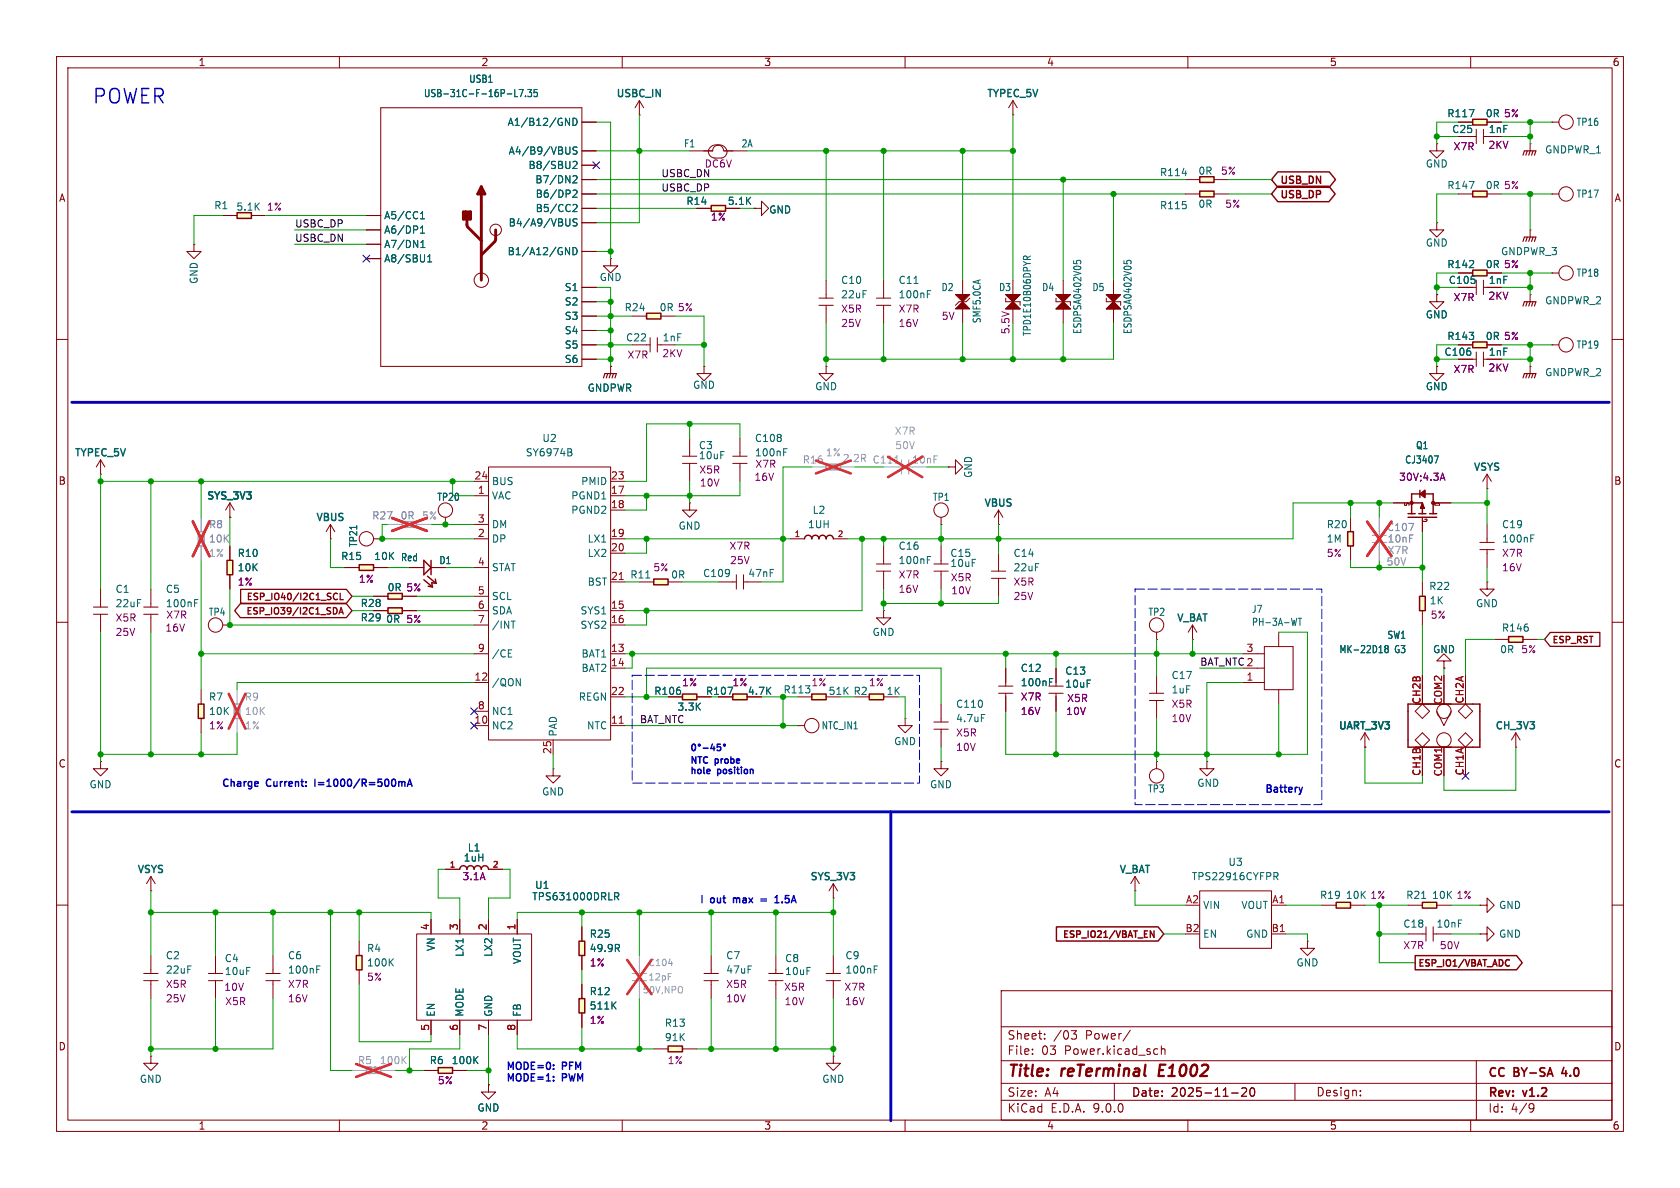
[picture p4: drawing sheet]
<svg xmlns="http://www.w3.org/2000/svg" width="297mm" height="210mm" viewBox="0 0 297 210" stroke-linecap="round" stroke-linejoin="round" font-family="sans-serif">
<defs><g id="words">
<text font-size="3.5" fill="#0000c2" x="16.3" y="18.7">POWER</text>
<g font-size="2.8" fill="#840000">
<text x="178" y="190.9">Title:</text>
<text x="187.7" y="190.9">reTerminal</text>
<text x="205.7" y="190.9">E1002</text>
</g>
<g font-size="2.1" fill="#840000">
<text x="178" y="184">Sheet:</text>
<text x="186.2" y="184">/03</text>
<text x="192" y="184">Power/</text>
<text x="178" y="186.7">File:</text>
<text x="184.1" y="186.7">03</text>
<text x="188.2" y="186.7">Power.kicad_sch</text>
<text x="263" y="190.8">CC</text>
<text x="267.7" y="190.8">BY-SA</text>
<text x="276.8" y="190.8">4.0</text>
<text x="178" y="196.9">KiCad</text>
<text x="178" y="194.1">Size:</text>
<text x="184.7" y="194.1">A4</text>
<text x="185.7" y="196.9">E.D.A.</text>
<text x="193.3" y="196.9">9.0.0</text>
<text x="200" y="194.1">Date:</text>
<text x="207" y="194.1">2025-11-20</text>
<text x="232.6" y="194">Design:</text>
<text x="263" y="194.3">Rev:</text>
<text x="263" y="196.9">Id:</text>
<text x="267.1" y="196.9">4/9</text>
<text x="269.4" y="194.3">v1.2</text>
</g>
<g font-size="1.8" fill="#840000">
<text x="35" y="11.9">1</text>
<text x="85" y="11.9">2</text>
<text x="135" y="11.9">3</text>
<text x="185" y="11.9">4</text>
<text x="235" y="11.9">5</text>
<text x="285" y="11.9">6</text>
<text x="256.6" y="23.7">C25</text>
<text x="263.1" y="23.7">1nF</text>
<text x="10.3" y="35.9">A</text>
<text x="226.2" y="32.9">USB_DN</text>
<text x="226.2" y="35.4">USB_DP</text>
<text x="285.3" y="35.9">A</text>
<text x="128.6" y="36.4">5.1K</text>
<text x="256" y="50.4">C105</text>
<text x="263.1" y="50.4">1nF</text>
<text x="263.1" y="63.1">1nF</text>
<text x="10.3" y="85.9">B</text>
<text x="285.3" y="85.9">B</text>
<text x="132.1" y="123">4.7K</text>
<text x="10.3" y="135.9">C</text>
<text x="285.3" y="135.9">C</text>
<text x="10.3" y="185.9">D</text>
<text x="285.3" y="185.9">D</text>
<text x="35" y="199.9">1</text>
<text x="85" y="199.9">2</text>
<text x="135" y="199.9">3</text>
<text x="185" y="199.9">4</text>
<text x="235" y="199.9">5</text>
<text x="285" y="199.9">6</text>
</g>
<g font-size="1.8" fill="#006464">
<text x="74.8" y="17.4">USB-31C-F-16P-L7.35</text>
<text x="82.8" y="14.8">USB1</text>
<text x="108.8" y="17.5">USBC_IN</text>
<text x="174.3" y="17.5">TYPEC_5V</text>
<text x="89.6" y="22.5">A1/B12/GND</text>
<text x="255.8" y="20.9">R117</text>
<text x="278.6" y="22.5">TP16</text>
<text x="89.8" y="27.5">A4/B9/VBUS</text>
<text x="120.8" y="26.3">F1</text>
<text x="131" y="26.3">2A</text>
<text x="252" y="29.8">GND</text>
<text x="273.1" y="27.3">GNDPWR_1</text>
<text x="93.3" y="30.1">B8/SBU2</text>
<text x="94.5" y="32.6">B7/DN2</text>
<text x="94.6" y="35.2">B6/DP2</text>
<text x="205" y="31.3">R114</text>
<text x="211.8" y="31.1">0R</text>
<text x="255.8" y="33.6">R147</text>
<text x="278.6" y="35.2">TP17</text>
<text x="37.8" y="37.2">R1</text>
<text x="41.7" y="37.4">5.1K</text>
<text x="67.8" y="39">A5/CC1</text>
<text x="67.8" y="41.5">A6/DP1</text>
<text x="89.8" y="40.2">B4/A9/VBUS</text>
<text x="94.6" y="37.7">B5/CC2</text>
<text x="121.2" y="36.4">R14</text>
<text x="135.9" y="37.9">GND</text>
<text x="205" y="37.2">R115</text>
<text x="211.8" y="36.9">0R</text>
<text x="67.8" y="44">A7/DN1</text>
<text x="67.8" y="46.6">A8/SBU1</text>
<text x="89.6" y="45.3">B1/A12/GND</text>
<text x="252" y="43.8">GND</text>
<text x="255.8" y="47.6">R142</text>
<text x="265.3" y="45.3">GNDPWR_3</text>
<text x="35.2" y="50.3" transform="rotate(-90 35.2 50.3)">GND</text>
<text x="99.7" y="51.7">S1</text>
<text x="105.9" y="49.9">GND</text>
<text x="148.6" y="50.4">C10</text>
<text x="148.6" y="52.9">22uF</text>
<text x="158.8" y="52.9">100nF</text>
<text x="158.8" y="50.4">C11</text>
<text x="166.3" y="51.7">D2</text>
<text x="176.5" y="51.7">D3</text>
<text x="184.1" y="51.7">D4</text>
<text x="193" y="51.7">D5</text>
<text x="278.6" y="49.1">TP18</text>
<text x="99.7" y="54.2">S2</text>
<text x="99.7" y="56.7">S3</text>
<text x="99.7" y="59.3">S4</text>
<text x="110.3" y="55.2">R24</text>
<text x="173.6" y="57.3" transform="rotate(-90 173.6 57.3)">SMF5.0CA</text>
<text x="182.5" y="59.5" transform="rotate(-90 182.5 59.5)">TPD1E10B06DPYR</text>
<text x="191.4" y="59.1" transform="rotate(-90 191.4 59.1)">ESDPSA0402V05</text>
<text x="200.3" y="59.1" transform="rotate(-90 200.3 59.1)">ESDPSA0402V05</text>
<text x="252" y="56.5">GND</text>
<text x="273.1" y="54">GNDPWR_2</text>
<text x="99.7" y="61.8">S5</text>
<text x="99.7" y="64.4">S6</text>
<text x="110.6" y="60.6">C22</text>
<text x="117" y="60.6">1nF</text>
<text x="255.3" y="63.1">C106</text>
<text x="255.8" y="60.3">R143</text>
<text x="278.6" y="61.8">TP19</text>
<text x="103.8" y="69.4">GNDPWR</text>
<text x="122.4" y="68.9">GND</text>
<text x="144" y="69.2">GND</text>
<text x="252" y="69.2">GND</text>
<text x="273.1" y="66.7">GNDPWR_2</text>
<text x="13" y="81">TYPEC_5V</text>
<text x="92.9" y="80.9">SY6974B</text>
<text x="95.8" y="78.3">U2</text>
<text x="123.5" y="79.6">C3</text>
<text x="123.5" y="81.4">10uF</text>
<text x="133.4" y="78.3">C108</text>
<text x="133.4" y="80.9">100nF</text>
<text x="248.3" y="82.1">CJ3407</text>
<text x="250.2" y="79.6">Q1</text>
<text x="260.3" y="83.6">VSYS</text>
<text x="36.4" y="88.6">SYS_3V3</text>
<text x="77.2" y="88.7">TP20</text>
<text x="86.9" y="86">BUS</text>
<text x="86.9" y="88.5">VAC</text>
<text x="100.9" y="88.5">PGND1</text>
<text x="102.6" y="86">PMID</text>
<text x="164.8" y="88.7">TP1</text>
<text x="172.1" y="84.6" transform="rotate(-90 172.1 84.6)">GND</text>
<text x="173.8" y="89.9">VBUS</text>
<text x="55.7" y="92.5">VBUS</text>
<text x="86.9" y="93.6">DM</text>
<text x="100.9" y="91">PGND2</text>
<text x="119.9" y="93.8">GND</text>
<text x="142.7" y="93.6">1UH</text>
<text x="143.6" y="91">L2</text>
<text x="234.5" y="93.6">R20</text>
<text x="265.4" y="93.6">C19</text>
<text x="41.9" y="98.7">R10</text>
<text x="41.9" y="101.2">10K</text>
<text x="60.2" y="99.2">R15</text>
<text x="63.3" y="96.8" transform="rotate(-90 63.3 96.8)">TP21</text>
<text x="66" y="99.2">10K</text>
<text x="70.8" y="99.4">Red</text>
<text x="77.6" y="99.9">D1</text>
<text x="86.9" y="96.1">DP</text>
<text x="86.9" y="101.2">STAT</text>
<text x="103.8" y="96.1">LX1</text>
<text x="103.8" y="98.7">LX2</text>
<text x="158.8" y="99.9">100nF</text>
<text x="158.8" y="97.4">C16</text>
<text x="167.9" y="98.7">C15</text>
<text x="167.9" y="100.4">10uF</text>
<text x="179.1" y="98.7">C14</text>
<text x="179.1" y="101.2">22uF</text>
<text x="234.5" y="96.1">1M</text>
<text x="265.4" y="96.1">100nF</text>
<text x="20.3" y="105">C1</text>
<text x="20.3" y="107.5">22uF</text>
<text x="29.2" y="105">C5</text>
<text x="29.2" y="107.5">100nF</text>
<text x="63.7" y="107.5">R28</text>
<text x="86.9" y="106.3">SCL</text>
<text x="103.8" y="103.7">BST</text>
<text x="111.3" y="102.5">R11</text>
<text x="118.5" y="102.5">0R</text>
<text x="124.2" y="102.2">C109</text>
<text x="132.2" y="102.2">47nF</text>
<text x="252.6" y="104.5">R22</text>
<text x="252.7" y="107">1K</text>
<text x="260.8" y="107.5">GND</text>
<text x="36.8" y="109.1">TP4</text>
<text x="63.7" y="110">R29</text>
<text x="68.2" y="110.3">0R</text>
<text x="86.9" y="108.8">SDA</text>
<text x="86.9" y="111.4">/INT</text>
<text x="102.5" y="108.8">SYS1</text>
<text x="102.5" y="111.4">SYS2</text>
<text x="154.2" y="112.6">GND</text>
<text x="202.9" y="109.1">TP2</text>
<text x="207.9" y="110.2">V_BAT</text>
<text x="221.2" y="108.6">J7</text>
<text x="221.2" y="110.8">PH-3A-WT</text>
<text x="245.2" y="113.1">SW1</text>
<text x="265.4" y="111.9">R146</text>
<text x="86.9" y="116.4">/CE</text>
<text x="102.7" y="116.4">BAT1</text>
<text x="102.7" y="119">BAT2</text>
<text x="180.3" y="119">C12</text>
<text x="188.2" y="119.5">C13</text>
<text x="236.7" y="115.7">MK-22D18</text>
<text x="246.6" y="115.7">G3</text>
<text x="253.2" y="115.7">GND</text>
<text x="265.1" y="115.7">0R</text>
<text x="36.8" y="124.1">R7</text>
<text x="86.9" y="121.5">/QON</text>
<text x="102.2" y="124.1">REGN</text>
<text x="115.6" y="123">R106</text>
<text x="119.7" y="125.8">3.3K</text>
<text x="124.7" y="123">R107</text>
<text x="146.4" y="123">51K</text>
<text x="150.8" y="123">R2</text>
<text x="156.6" y="123">1K</text>
<text x="168.9" y="125.3">C110</text>
<text x="180.3" y="121.5">100nF</text>
<text x="188.2" y="121.8">10uF</text>
<text x="207" y="122.8">1uF</text>
<text x="207" y="120.2">C17</text>
<text x="36.8" y="126.6">10K</text>
<text x="86.9" y="126.6">NC1</text>
<text x="86.9" y="129.1">NC2</text>
<text x="98.7" y="130.3" transform="rotate(-90 98.7 130.3)">PAD</text>
<text x="103.7" y="129.1">NTC</text>
<text x="145.1" y="129.1">NTC_IN1</text>
<text x="158" y="131.9">GND</text>
<text x="168.9" y="127.9">4.7uF</text>
<text x="236.5" y="129.3">UART_3V3</text>
<text x="264.2" y="129.3">CH_3V3</text>
<text x="15.7" y="139.5">GND</text>
<text x="95.7" y="140.8">GND</text>
<text x="164.3" y="139.5">GND</text>
<text x="202.8" y="140.3">TP3</text>
<text x="211.6" y="139.3">GND</text>
<text x="24.1" y="154.7">VSYS</text>
<text x="81.9" y="152.5">1uH</text>
<text x="82.6" y="150.7">L1</text>
<text x="143.1" y="156">SYS_3V3</text>
<text x="197.7" y="154.7">V_BAT</text>
<text x="210.6" y="155.8">TPS22916CYFPR</text>
<text x="217.1" y="153.3">U3</text>
<text x="94" y="159.4">TPS631000DRLR</text>
<text x="94.5" y="157.3">U1</text>
<text x="212.6" y="160.9">VIN</text>
<text x="219.4" y="160.9">VOUT</text>
<text x="233.3" y="159.1">R19</text>
<text x="248.5" y="159.1">R21</text>
<text x="264.9" y="160.9">GND</text>
<text x="104.1" y="166">R25</text>
<text x="212.6" y="166">EN</text>
<text x="220.2" y="166">GND</text>
<text x="248" y="164.2">C18</text>
<text x="253.9" y="164.2">10nF</text>
<text x="264.9" y="166">GND</text>
<text x="29.2" y="169.8">C2</text>
<text x="29.2" y="172.3">22uF</text>
<text x="39.6" y="170.3">C4</text>
<text x="39.6" y="172.6">10uF</text>
<text x="50.8" y="169.8">C6</text>
<text x="50.8" y="172.3">100nF</text>
<text x="64.8" y="168.5">R4</text>
<text x="64.8" y="171">100K</text>
<text x="77.1" y="168.2" transform="rotate(-90 77.1 168.2)">VN</text>
<text x="82.1" y="169.3" transform="rotate(-90 82.1 169.3)">LX1</text>
<text x="87.2" y="169.3" transform="rotate(-90 87.2 169.3)">LX2</text>
<text x="92.3" y="170.5" transform="rotate(-90 92.3 170.5)">VOUT</text>
<text x="104.1" y="168.5">49.9R</text>
<text x="128.3" y="169.8">C7</text>
<text x="128.3" y="172.3">47uF</text>
<text x="138.7" y="170.3">C8</text>
<text x="138.7" y="172.6">10uF</text>
<text x="149.4" y="169.8">C9</text>
<text x="149.4" y="172.3">100nF</text>
<text x="229.1" y="171">GND</text>
<text x="77.1" y="179.8" transform="rotate(-90 77.1 179.8)">EN</text>
<text x="82.1" y="179.8" transform="rotate(-90 82.1 179.8)">MODE</text>
<text x="87.2" y="179.8" transform="rotate(-90 87.2 179.8)">GND</text>
<text x="92.3" y="179.8" transform="rotate(-90 92.3 179.8)">FB</text>
<text x="104.1" y="178.7">511K</text>
<text x="104.1" y="176.1">R12</text>
<text x="117.4" y="181.7">R13</text>
<text x="117.4" y="184.3">91K</text>
<text x="24.6" y="191.6">GND</text>
<text x="75.9" y="188.3">R6</text>
<text x="79.7" y="188.3">100K</text>
<text x="145.3" y="191.6">GND</text>
<text x="84.3" y="196.7">GND</text>
</g>
<g font-size="1.8" fill="#840084">
<text x="262.6" y="20.9">0R 5%</text>
<text x="124.5" y="29.8">DC6V</text>
<text x="256.9" y="26.8">X7R</text>
<text x="263" y="26.5">2KV</text>
<text x="215.7" y="31.1">5%</text>
<text x="262.6" y="33.6">0R 5%</text>
<text x="47.1" y="37.4">1%</text>
<text x="125.6" y="39.2">1%</text>
<text x="216.5" y="36.9">5%</text>
<text x="262.6" y="47.6">0R 5%</text>
<text x="256.9" y="53.4">X7R</text>
<text x="263" y="53.2">2KV</text>
<text x="116.5" y="55.2">0R 5%</text>
<text x="148.6" y="55.5">X5R</text>
<text x="148.6" y="58">25V</text>
<text x="158.8" y="55.5">X7R</text>
<text x="158.8" y="58">16V</text>
<text x="166.4" y="56.7">5V</text>
<text x="178.7" y="59.2" transform="rotate(-90 178.7 59.2)">5.5V</text>
<text x="110.8" y="63.6">X7R</text>
<text x="117" y="63.3">2KV</text>
<text x="262.6" y="60.3">0R 5%</text>
<text x="263" y="65.9">2KV</text>
<text x="256.9" y="66.1">X7R</text>
<text x="123.5" y="83.9">X5R</text>
<text x="133.4" y="82.9">X7R</text>
<text x="123.6" y="86.2">10V</text>
<text x="133.3" y="85.2">16V</text>
<text x="247.2" y="85.2">30V;4.3A</text>
<text x="115.4" y="101.2">5%</text>
<text x="128.9" y="97.4">X7R</text>
<text x="129" y="99.9">25V</text>
<text x="234.5" y="98.7">5%</text>
<text x="265.4" y="98.7">X7R</text>
<text x="265.4" y="101.2">16V</text>
<text x="41.9" y="103.7">1%</text>
<text x="63.3" y="103.2">1%</text>
<text x="68.4" y="104.7">0R 5%</text>
<text x="158.8" y="102.5">X7R</text>
<text x="158.8" y="105">16V</text>
<text x="168" y="103">X5R</text>
<text x="168.1" y="105.3">10V</text>
<text x="179.1" y="103.7">X5R</text>
<text x="179.1" y="106.3">25V</text>
<text x="20.3" y="110.1">X5R</text>
<text x="20.3" y="112.6">25V</text>
<text x="29.1" y="111.9">16V</text>
<text x="29.3" y="109.6">X7R</text>
<text x="71.7" y="110.3">5%</text>
<text x="252.8" y="109.6">5%</text>
<text x="268.8" y="115.7">5%</text>
<text x="120.5" y="121.5">1%</text>
<text x="129.4" y="121.5">1%</text>
<text x="143.3" y="121.5">1%</text>
<text x="153.5" y="121.5">1%</text>
<text x="180.3" y="124.1">X7R</text>
<text x="188.6" y="124.3">X5R</text>
<text x="207" y="125.3">X5R</text>
<text x="36.8" y="129.1">1%</text>
<text x="168.9" y="130.4">X5R</text>
<text x="180.3" y="126.6">16V</text>
<text x="188.4" y="126.6">10V</text>
<text x="207" y="127.9">10V</text>
<text x="168.9" y="132.9">10V</text>
<text x="81.7" y="155.8">3.1A</text>
<text x="237.8" y="159.1">10K 1%</text>
<text x="253.1" y="159.1">10K 1%</text>
<text x="248" y="168">X7R</text>
<text x="254.4" y="168">50V</text>
<text x="64.8" y="173.6">5%</text>
<text x="104.1" y="171">1%</text>
<text x="29.2" y="174.9">X5R</text>
<text x="29.2" y="177.4">25V</text>
<text x="39.5" y="175.4">10V</text>
<text x="39.7" y="177.9">X5R</text>
<text x="50.8" y="174.9">X7R</text>
<text x="50.8" y="177.4">16V</text>
<text x="128.3" y="174.9">X5R</text>
<text x="128.3" y="177.4">10V</text>
<text x="138.5" y="175.4">X5R</text>
<text x="138.6" y="177.9">10V</text>
<text x="149.2" y="175.4">X7R</text>
<text x="149.3" y="177.9">16V</text>
<text x="104.1" y="181.2">1%</text>
<text x="77.3" y="191.9">5%</text>
<text x="117.9" y="188.3">1%</text>
</g>
<g font-size="1.8" fill="#0f0f0f">
<text x="116.8" y="33.9">USBC_DP</text>
<text x="116.8" y="31.4">USBC_DN</text>
<text x="52.1" y="40.3">USBC_DP</text>
<text x="52.1" y="42.8">USBC_DN</text>
<text x="212.1" y="117.8">BAT_NTC2</text>
<text x="113" y="127.9">BAT_NTC</text>
</g>
<g font-size="1.8" fill="#a1a1a1">
<text x="158.1" y="77.1">X7R</text>
<text x="145.9" y="80.9">1%</text>
<text x="158.2" y="79.6">50V</text>
<text x="74.5" y="92">5%</text>
<text x="36.8" y="98.7">1%</text>
<text x="245" y="100.2">50V</text>
<text x="245.2" y="98.1">X7R</text>
<text x="43.2" y="129.1">1%</text>
<text x="63.2" y="188.3">R5</text>
<text x="64.6" y="190.1">5%</text>
</g>
<g font-size="1.8" fill="#989898">
<text x="141.8" y="82.1">R16</text>
<text x="148.9" y="81.9">2.2R</text>
<text x="154.2" y="82.1">C111</text>
<text x="161.1" y="82.1">10nF</text>
<text x="36.8" y="93.6">R8</text>
<text x="65.7" y="92">R27</text>
<text x="70.7" y="92">0R</text>
<text x="245.1" y="94.1">C107</text>
<text x="36.8" y="96.1">10K</text>
<text x="245.2" y="96.1">10nF</text>
<text x="43.2" y="124.1">R9</text>
<text x="43.2" y="126.6">10K</text>
<text x="67" y="188.3">100K</text>
</g>
<g font-size="1.8" fill="#a90000">
<text x="83.8" y="84.8">24</text>
<text x="84.4" y="87.4">1</text>
<text x="107.9" y="84.8">23</text>
<text x="107.9" y="87.4">17</text>
<text x="107.9" y="89.9">18</text>
<text x="84.4" y="92.5">3</text>
<text x="84.4" y="95">2</text>
<text x="107.9" y="95">19</text>
<text x="84.4" y="100.1">4</text>
<text x="107.9" y="97.5">20</text>
<text x="84.4" y="105.2">5</text>
<text x="84.4" y="107.7">6</text>
<text x="107.9" y="102.6">21</text>
<text x="107.9" y="107.7">15</text>
<text x="84.4" y="110.2">7</text>
<text x="107.9" y="110.2">16</text>
<text x="84.4" y="115.3">9</text>
<text x="107.9" y="115.3">13</text>
<text x="107.9" y="117.9">14</text>
<text x="220.3" y="115.3">3</text>
<text x="83.8" y="120.4">12</text>
<text x="84.4" y="125.5">8</text>
<text x="107.9" y="122.9">22</text>
<text x="220.3" y="120.4">1</text>
<text x="251.2" y="124.6" transform="rotate(-90 251.2 124.6)">CH2B</text>
<text x="255" y="124.7" transform="rotate(-90 255 124.7)">COM2</text>
<text x="258.8" y="124.5" transform="rotate(-90 258.8 124.5)">CH2A</text>
<text x="83.8" y="128">10</text>
<text x="107.9" y="128">11</text>
<text x="97.5" y="133.4" transform="rotate(-90 97.5 133.4)">25</text>
<text x="251.2" y="137.3" transform="rotate(-90 251.2 137.3)">CH1B</text>
<text x="255" y="137.4" transform="rotate(-90 255 137.4)">COM1</text>
<text x="258.8" y="137.2" transform="rotate(-90 258.8 137.2)">CH1A</text>
<text x="209.6" y="159.8">A2</text>
<text x="224.8" y="159.8">A1</text>
<text x="75.9" y="164.5" transform="rotate(-90 75.9 164.5)">4</text>
<text x="81" y="164.5" transform="rotate(-90 81 164.5)">3</text>
<text x="86.1" y="164.5" transform="rotate(-90 86.1 164.5)">2</text>
<text x="91.2" y="164.5" transform="rotate(-90 91.2 164.5)">1</text>
<text x="209.5" y="164.8">B2</text>
<text x="224.7" y="164.8">B1</text>
<text x="75.9" y="182.3" transform="rotate(-90 75.9 182.3)">5</text>
<text x="81" y="182.3" transform="rotate(-90 81 182.3)">6</text>
<text x="86.1" y="182.3" transform="rotate(-90 86.1 182.3)">7</text>
<text x="91.2" y="182.3" transform="rotate(-90 91.2 182.3)">8</text>
</g>
<text font-size="1.8" fill="#009600" x="138.4" y="122.8">R113</text>
<g font-size="1.8" fill="#0000c2">
<text x="39" y="139.5">Charge</text>
<text x="47.1" y="139.5">Current:</text>
<text x="56.1" y="139.5">I=1000/R=500mA</text>
<text x="223.5" y="140.5">Battery</text>
<text x="123.6" y="160">I</text>
<text x="125.6" y="160">out</text>
<text x="130.1" y="160">max</text>
<text x="138.5" y="160">1.5A</text>
<text x="89.4" y="189.5">MODE=0:</text>
<text x="89.4" y="191.5">MODE=1:</text>
<text x="99.5" y="189.5">PFM</text>
<text x="99.5" y="191.5">PWM</text>
</g>
<g font-size="1.6" fill="#840000">
<text x="43.3" y="106.4">ESP_IO40/I2C1_SCL</text>
<text x="43.3" y="108.9">ESP_IO39/I2C1_SDA</text>
<text x="274.3" y="114">ESP_RST</text>
<text x="187.6" y="166.1">ESP_IO21/VBAT_EN</text>
<text x="250.6" y="171.2">ESP_IO1/VBAT_ADC</text>
</g>
<g font-size="1.6" fill="#0000c2">
<text x="121.9" y="135.1">NTC</text>
<text x="121.9" y="136.9">hole</text>
<text x="126.5" y="135.1">probe</text>
<text x="127" y="136.9">position</text>
</g>
<text font-size="1.6" fill="#989898" x="114.5" y="171">C104</text>
<g font-size="1.6" fill="#a1a1a1">
<text x="114.5" y="173.5">12pF</text>
<text x="113.5" y="175.8">50V,NPO</text>
</g>
<g font-size="1.4" fill="#a90000">
<text x="140.4" y="95">1</text>
<text x="148" y="95">2</text>
<text x="79.4" y="153.4">1</text>
<text x="87" y="153.4">2</text>
</g>
<g font-size="1.1" fill="#840000">
<text x="249.4" y="89.6" transform="rotate(-90 249.4 89.6)">S</text>
<text x="254.8" y="89.6" transform="rotate(-90 254.8 89.6)">D</text>
<text x="252.5" y="92.5" transform="rotate(-90 252.5 92.5)">G</text>
</g>
</g></defs>
<g fill="none" stroke="#840000" stroke-width=".18">
<path d="M10 10h277v190h-277zM12 12h273v186h-273zM60 10v2M110 10v2M160 10v2M210 10v2M260 10v2M10 60h2M285 60h2M10 110h2M285 110h2M10 160h2"/>
<path d="M177 175.1h107.9v22.9h-107.9zM285 160h2M60 198v2M110 198v2M160 198v2M177 194.5h108M177 191.5h108M177 187.5h108M177 181.5h108M182.5 186.3v.1M182.5 185.5v.1M184.7 183.6v.1"/>
<path d="M184.7 182.8v.1M189.4 182.2h.9l-.5 .6 .4 .1 .1 .5-.3 .3h-.4M197 191.5v3M199.8 182.1l-1.3 2M204.5 185.4l.2 .1M204.7 186.3l-.2 .1M205.3 184.9v1.5M205.3 185.5l.2-.1 .4 .1 .1 .9M210 198v2M217.7 193.2h1.2M219.5 192.4l.6-.1 .2 .1 .1 .3-.9 1.1h.9M221.1 192.4l.2-.1a.81 .81 0 0 1 .6 .6 .81 .81 0 0 1-.3 .8l-.1 .1a.81 .81 0 0 1-.4-1.4z"/>
<path d="M228.9 191.5v2.9M240.5 193.6v.1M240.5 192.8v.1M260 198v2M261 187.5v10.5M270.6 195.1l.5 .1a.99 .99 0 0 1-.4 1.4h-.2M271.2 195.7l-.3 .3h-.3"/>
</g>
<path d="M205.1 188.2l-.3 2h1" fill="none" stroke="#840000" stroke-width=".4"/>
<path d="M276.5 188.7l-.4 1.1h.9" fill="none" stroke="#840000" stroke-width=".3"/>
<path d="M238.3 94h1v2.5h-1z" fill="#ffffc2"/>
<path d="M238.3 94h1v2.5h-1z" fill="none" stroke="#840000" stroke-width=".25"/>
<g fill="none" stroke="#840000" stroke-width=".18">
<path d="M107.9 45.7v1.3h1.3l-1.3 1.3-1.2-1.3h1.2M107.9 45.7h.1M144.8 52.7h2.5M144.8 54h2.5M146 49.5v3.2M146 54v3.2M154.9 52.7h2.6M154.9 54h2.6M156.2 49.5v3.2M156.2 54v3.2M170.2 49.5v2.6M170.2 54.6v2.6"/>
<path d="M171.4 52.7l-.6 .6h-1.3l-.6 .7M177.8 52.1h2.5l-2.5 2.5h2.5zM177.8 52.7v.6h2.5v.7M179.1 49.5v2.6M179.1 54.6v2.6M121.9 77.5v3.1M124.5 64.8v1.2h1.2l-1.2 1.3-1.3-1.3h1.3M124.5 64.8h.1M130.8 77.5v3.1M120.6 80.6h2.6M120.6 81.9h2.6M121.9 81.9v3.2"/>
<path d="M129.5 80.6h2.6M129.5 81.9h2.6M130.8 81.9v3.2M238.8 91.4v2.6M238.8 96.5v2.6"/>
</g>
<path d="M161.6 50.1h.7M163.9 52h.5M163.9 51.4h.6M180.9 45.9v-.4l.3-.2 .3 .1 .1 .5M182.2 45.3l-.6 .3M138.5 79.9h.5M138.5 79.3h.6" fill="none" stroke="#006464" stroke-width=".18"/>
<g fill="#840000" stroke="#840000" stroke-width=".18">
<path d="M177.8 54.6l1.3-1.3 1.2 1.3z"/>
<path d="M177.8 52.1h2.5l-1.2 1.2z"/>
<path d="M168.9 54.6l1.3-1.3 1.2 1.3z"/>
<path d="M168.9 52.1h2.5l-1.2 1.2z"/>
</g>
<path d="M146 82h2.6v1.1h-2.6z" fill="#f0f0f0"/>
<path d="M146 82h2.6v1.1h-2.6z" fill="none" stroke="#a1a1a1" stroke-width=".25"/>
<path d="M143.5 82.6h2.5M148.6 82.6h2.5" fill="none" stroke="#a1a1a1" stroke-width=".18"/>
<path d="M144.2 81.4l6.2 2.3M150.4 81.4l-6.2 2.3" fill="none" stroke="#e12e31" stroke-width=".46"/>
<path d="M81.3 153.7a.64 .64 0 0 1 .6-.7 .64 .64 0 0 1 .6 .7 .64 .64 0 0 1 .7-.7 .64 .64 0 0 1 .6 .7 .64 .64 0 0 1 .7-.7 .64 .64 0 0 1 .6 .7 .64 .64 0 0 1 .6-.7 .64 .64 0 0 1 .7 .7" fill="none" stroke="#840000" stroke-width=".25"/>
<path d="M133.3 36.8h1.3v-1.2l1.3 1.2-1.3 1.3v-1.3M133.3 36.8h.1M78.7 153.7h2.6M86.4 153.7h2.5" fill="none" stroke="#840000" stroke-width=".18"/>
<path d="M260.3 21.1h2.6v1h-2.6z" fill="#ffffc2"/>
<path d="M260.3 21.1h2.6v1h-2.6z" fill="none" stroke="#840000" stroke-width=".25"/>
<path d="M257.8 21.6h2.5M262.9 21.6h2.5" fill="none" stroke="#840000" stroke-width=".18"/>
<path d="M259.7 19.4h.9l-.6 1.2" fill="none" stroke="#006464" stroke-width=".18"/>
<path d="M125.7 36.3h2.6v1h-2.6z" fill="#ffffc2"/>
<path d="M125.7 36.3h2.6v1h-2.6z" fill="none" stroke="#840000" stroke-width=".25"/>
<path d="M123.2 36.8h2.5" fill="none" stroke="#840000" stroke-width=".18"/>
<path d="M114.3 55.4h2.5v1h-2.5z" fill="#ffffc2"/>
<path d="M114.3 55.4h2.5v1h-2.5z" fill="none" stroke="#840000" stroke-width=".25"/>
<g fill="none" stroke="#840000" stroke-width=".18">
<path d="M111.8 55.9h2.5M116.8 55.9h2.6M166.4 92.7h.1M166.4 91.4v1.3M167.6 82.6h1.3v-1.3l1.3 1.3-1.3 1.2v-1.2M167.6 82.6h.1M176.5 92.7h.1M176.5 90.2l-.7 1.2M176.5 90.2l.8 1.2M176.5 90.2v2.5M97.8 135.9v1.3h1.3l-1.3 1.2-1.3-1.2h1.3M97.8 135.9h.1"/>
<circle cx="166.4" cy="90.2" r="1.27"/>
</g>
<path d="M156.2 82.6h3.2M159.4 81.3v2.5M160.7 81.3v2.5M160.7 82.6h.6" fill="none" stroke="#a1a1a1" stroke-width=".18"/>
<path d="M158.2 81.9h.7" fill="none" stroke="#989898" stroke-width=".18"/>
<path d="M157 80.8l6 3.5M163 80.8l-6 3.5" fill="none" stroke="#e12e31" stroke-width=".46"/>
<path d="M77.5 188.7h2.5v1h-2.5z" fill="#ffffc2"/>
<path d="M124.5 26.7h1.5M128 26.7h1.5M77.5 188.7h2.5v1h-2.5z" fill="none" stroke="#840000" stroke-width=".25"/>
<g fill="none" stroke="#840000" stroke-width=".18">
<path d="M113 17.8l-.7 1.3M113 17.8l.8 1.3M113 17.8v2.5M179.1 17.8l-.8 1.3M179.1 17.8l.7 1.3M179.1 17.8v2.5M113 20.3h.1M121.9 26.7h2.6M126 26.7a.96 .96 0 0 1 .9-1 .96 .96 0 0 1 1 1M126.7 25.7a1.23 1.23 0 0 1 1.6 .5 1.23 1.23 0 0 1-.4 1.6l-.4 .1M126.9 25.7a1.19 1.19 0 0 0-1.6 .7 1.19 1.19 0 0 0 1 1.5h.1M129.5 26.7h2.6"/>
<path d="M179.1 20.3h.1M154.9 99.7h2.6M156.2 96.5v3.2M165.1 99.7h2.5M166.4 96.5v3.2M127 102.9h3.2M130.2 101.6v2.5M131.4 101.6v2.5M131.4 102.9h3.2M154.9 101h2.6M156.2 101v3.1M165.1 101h2.5"/>
<path d="M166.4 101v3.1M74.9 189.2h2.6M80 189.2h2.5"/>
</g>
<path d="M163.9 99h.5M163.9 98.4h.6M84 187.3l.5 .7M84.5 186.8l-.7 .7" fill="none" stroke="#006464" stroke-width=".18"/>
<path d="M120.6 122.7h2.6v1h-2.6z" fill="#ffffc2"/>
<path d="M142.2 95.3a.64 .64 0 0 1 .7-.7 .64 .64 0 0 1 .6 .7 .64 .64 0 0 1 .6-.7 .64 .64 0 0 1 .7 .7 .64 .64 0 0 1 .6-.7 .64 .64 0 0 1 .6 .7 .64 .64 0 0 1 .7-.7 .64 .64 0 0 1 .6 .7M120.6 122.7h2.6v1h-2.6z" fill="none" stroke="#840000" stroke-width=".25"/>
<path d="M139.7 95.3h2.5M147.3 95.3h2.6M156.2 108v1.2h1.3l-1.3 1.3-1.3-1.3h1.3M156.2 108h.1M118.1 123.2h2.5M123.2 123.2h2.5M165.1 127.6h2.5M165.1 128.9h2.5M166.4 134.6v1.3h1.2l-1.2 1.3-1.3-1.3h1.3M166.4 134.6h.1M166.4 124.5v3.1M166.4 128.9v3.2" fill="none" stroke="#840000" stroke-width=".18"/>
<path d="M173.5 126.3h.6" fill="none" stroke="#006464" stroke-width=".18"/>
<path d="M111.8 172.1h2.5M111.8 173.4h2.5M113 168.9v3.2M113 173.4v3.1" fill="none" stroke="#a1a1a1" stroke-width=".18"/>
<path d="M118.1 172.1h.6M118.2 170.3h.7" fill="none" stroke="#989898" stroke-width=".18"/>
<path d="M110.9 169.7l4.3 6M115.2 169.7l-4.3 6" fill="none" stroke="#e12e31" stroke-width=".46"/>
<path d="M118.1 184.9h2.5v1h-2.5z" fill="#ffffc2"/>
<path d="M118.1 184.9h2.5v1h-2.5z" fill="none" stroke="#840000" stroke-width=".25"/>
<g fill="none" stroke="#840000" stroke-width=".18">
<path d="M176.5 97.8v3.2M175.3 101h2.5M175.3 102.2h2.5M176.5 102.2v3.2M73.7 165.1h20.3v15.2h-20.3zM76.2 162.6v2.5M81.3 162.6v2.5M86.4 162.6v2.5M91.4 162.6v2.5M76.2 180.3v2.6M81.3 180.3v2.6M86.4 180.3v2.6"/>
<path d="M91.4 180.3v2.6M115.6 185.4h2.5M120.6 185.4h2.6"/>
</g>
<path d="M108.7 157.8h.4l.3 .2-.1 .4-.6 .1M109 158.5l.4 .6" fill="none" stroke="#006464" stroke-width=".18"/>
<path d="M102.4 176.5h1v2.6h-1z" fill="#ffffc2"/>
<path d="M102.4 176.5h1v2.6h-1z" fill="none" stroke="#840000" stroke-width=".25"/>
<path d="M177.8 118.1v3.2M176.5 121.3h2.6M176.5 122.6h2.6M177.8 122.6v3.1M102.9 174v2.5M102.9 179.1v2.5" fill="none" stroke="#840000" stroke-width=".18"/>
<path d="M185.5 120h.6M185.5 120.6h.5M108.4 177.7l.5 .7M108.9 177.1l-.7 .7" fill="none" stroke="#006464" stroke-width=".18"/>
<path d="M102.4 166.4h1v2.5h-1z" fill="#ffffc2"/>
<path d="M102.4 166.4h1v2.5h-1z" fill="none" stroke="#840000" stroke-width=".25"/>
<g fill="none" stroke="#840000" stroke-width=".18">
<path d="M186.7 52.1h2.5l-2.5 2.5h2.5zM186.7 52.7v.6h2.5v.7M188 49.5v2.6M188 54.6v2.6M195.6 52.1h2.5l-2.5 2.5h2.5zM195.6 52.7v.6h2.5v.7M196.8 49.5v2.6M196.8 54.6v2.6M141 128.3h.1M141 128.3h1.2M160 127v1.3h1.3l-1.3 1.2-1.3-1.2h1.3M160 127h.1"/>
<path d="M102.9 163.8v2.6M102.9 168.9v2.6"/>
<circle cx="143.5" cy="128.3" r="1.27"/>
</g>
<path d="M189.8 46.1v.5M190.3 46.5v-.3l.2-.2 .5 .1 .1 .4M198.7 46.1v.5M199.2 46.5v-.3l.2-.2 .5 .1 .1 .4M109.1 167.6l.4 .6M109.4 167l.1 .2-.1 .4" fill="none" stroke="#006464" stroke-width=".18"/>
<g fill="#840000" stroke="#840000" stroke-width=".18">
<path d="M186.7 54.6l1.3-1.3 1.2 1.3z"/>
<path d="M186.7 52.1h2.5l-1.2 1.2z"/>
<path d="M195.6 54.6l1.2-1.3 1.3 1.3z"/>
<path d="M195.6 52.1h2.5l-1.3 1.2z"/>
</g>
<path d="M41.4 124.5h1v2.5h-1z" fill="#f0f0f0"/>
<path d="M41.4 124.5h1v2.5h-1z" fill="none" stroke="#a1a1a1" stroke-width=".25"/>
<path d="M41.9 121.9v2.6M41.9 127v2.5" fill="none" stroke="#a1a1a1" stroke-width=".18"/>
<path d="M40.4 122.7l3 6.1M43.4 122.7l-3 6.1" fill="none" stroke="#e12e31" stroke-width=".46"/>
<path d="M35.1 124.5h1v2.5h-1z" fill="#ffffc2"/>
<path d="M35.1 124.5h1v2.5h-1z" fill="none" stroke="#840000" stroke-width=".25"/>
<path d="M35.6 121.9v2.6M35.6 127v2.5" fill="none" stroke="#840000" stroke-width=".18"/>
<path d="M143.5 122.7h2.5v1h-2.5z" fill="#ffffc2"/>
<path d="M143.5 122.7h2.5v1h-2.5z" fill="none" stroke="#840000" stroke-width=".25"/>
<path d="M141 123.2h2.5" fill="none" stroke="#840000" stroke-width=".18"/>
<path d="M153.7 122.7h2.5v1h-2.5z" fill="#ffffc2"/>
<path d="M153.7 122.7h2.5v1h-2.5z" fill="none" stroke="#840000" stroke-width=".25"/>
<g fill="none" stroke="#840000" stroke-width=".18">
<path d="M107.9 64.8h.1M107.9 64.8v1.2M210.8 113h.1M210.8 110.5l-.7 1.3M210.8 110.5l.8 1.3M210.8 110.5v2.5M151.1 123.2h2.6M147.3 158.8h.1M147.3 156.2l-.7 1.3M147.3 156.2l.8 1.3M147.3 156.2v2.6M124.5 172.1h2.5"/>
<path d="M124.5 173.4h2.5M125.7 168.9v3.2M125.7 173.4v3.1M135.9 172.1h2.5M135.9 173.4h2.5M137.2 168.9v3.2M137.2 173.4v3.1M146 172.1h2.6M146 173.4h2.6M147.3 168.9v3.2M147.3 173.4v3.1M147.3 186.7v1.3h1.3l-1.3 1.2-1.3-1.2h1.3"/>
<path d="M147.3 186.7h.1"/>
</g>
<path d="M154.5 171.4h.5M154.5 170.8h.6" fill="none" stroke="#006464" stroke-width=".18"/>
<path d="M106.7 66.8l.2-.8h2.1l-.3 .8M107.4 66l-.2 .8M107.9 66l-.2 .8M108.5 66l-.3 .8" fill="none" stroke="#840000" stroke-width=".2"/>
<path d="M129.5 122.7h2.6v1h-2.6z" fill="#ffffc2"/>
<path d="M129.5 122.7h2.6v1h-2.6z" fill="none" stroke="#840000" stroke-width=".25"/>
<g fill="none" stroke="#840000" stroke-width=".18">
<path d="M83.8 85.1h2.6M83.8 87.6h2.6M83.8 92.7h2.6M83.8 95.3h2.6M86.4 82.6h21.5v48.2h-21.5zM107.9 85.1h2.6M107.9 87.6h2.6M107.9 95.3h2.6M107.9 90.2h2.6M107.9 97.8h2.6M83.8 100.3h2.6M83.8 105.4h2.6"/>
<path d="M83.8 108h2.6M83.8 110.5h2.6M83.8 115.6h2.6M107.9 108h2.6M107.9 110.5h2.6M107.9 115.6h2.6M107.9 102.9h2.6M107.9 118.1h2.6M83.8 120.7h2.6M83.8 125.7h2.6M83.8 128.3h2.6M97.8 130.8v2.6"/>
<path d="M107.9 123.2h2.6M107.9 128.3h2.6M127 123.2h2.5"/>
</g>
<path d="M100.8 79.3l.3 .3-.3 .3 .3 .1v.3l-.2 .3h-.5M89.9 115.5h.4M89.9 116.1h.6M89.9 114.9h.6M90.4 109.8h.7M91.3 120l.7 1.2v-1.2M128.7 121.5h.8l-.5 1.3" fill="none" stroke="#006464" stroke-width=".18"/>
<path d="M109.5 102.5h.7M109.5 127.9h.7" fill="none" stroke="#a90000" stroke-width=".18"/>
<path d="M115.6 102.4h2.5v1h-2.5z" fill="#ffffc2"/>
<path d="M115.6 102.4h2.5v1h-2.5z" fill="none" stroke="#840000" stroke-width=".25"/>
<path d="M113 102.9h2.6M86.4 191.8v1.2h1.2l-1.2 1.3-1.3-1.3h1.3M86.4 191.8h.1" fill="none" stroke="#840000" stroke-width=".18"/>
<path d="M114.2 102.2h.7" fill="none" stroke="#006464" stroke-width=".18"/>
<path d="M236.2 159.5h2.6v1h-2.6z" fill="#ffffc2"/>
<path d="M236.2 159.5h2.6v1h-2.6z" fill="none" stroke="#840000" stroke-width=".25"/>
<g fill="none" stroke="#840000" stroke-width=".18">
<path d="M67.3 19.1h35.6v45.7h-35.6zM64.8 38.1h2.5M102.9 21.6h2.5M102.9 26.7h2.5M102.9 29.2h2.5M102.9 31.8h2.5M102.9 34.3h2.5M102.9 36.8h2.5M102.9 39.4h2.5M34.3 43.2v1.3h1.3l-1.3 1.2-1.3-1.2h1.3M34.3 43.2h.1M64.8 40.6h2.5"/>
<path d="M64.8 43.2h2.5M64.8 45.7h2.5M102.9 44.5h2.5M102.9 50.8h2.5M102.9 53.3h2.5M102.9 55.9h2.5M102.9 58.4h2.5M114.9 59.7v2.5M116.2 59.7v2.5M102.9 61h2.5M102.9 63.5h2.5M114.3 61h.6"/>
<path d="M116.2 61h.6M146 64.8v1.2h1.3l-1.3 1.3-1.2-1.3h1.2M146 64.8h.1M219.7 115.6h3.8M219.7 118.1h3.8M223.5 114.3h5.1v7.6h-5.1zM226.1 111.8v2.5M219.7 120.7h3.8M226.1 121.9v2.6M268 132.1h.1M268 129.5l-.8 1.3M268 129.5l.7 1.3"/>
<path d="M268 129.5v2.6M200.7 157.5h.1M200.7 154.9l-.8 1.3M200.7 154.9l.7 1.3M200.7 154.9v2.6M233.7 160h2.5M238.8 160h2.5"/>
<circle cx="85.1" cy="49.5" r="1.27"/>
<circle cx="87.6" cy="40.6" r="1.02"/>
</g>
<g fill="none" stroke="#006464" stroke-width=".18">
<path d="M91 15.8v1.3h.5M91.8 15.8h.7l-.5 1.3M92.9 17v.1M93.3 15.8h.7l-.4 .5 .3 .1v.6l-.1 .1-.5-.1M95 15.8h-.6v.6l.1-.1 .4 .1 .1 .6-.2 .1-.4-.1M74.3 38.7h.8M74.3 37.8l.4-.4v1.3M100 20.9l.7 1.3v-1.3M100.7 26v1l-.1 .2h-.3M100.7 38.7v1l-.1 .2h-.3M101.3 20.9a.64 .64 0 0 1 .7 .6 .64 .64 0 0 1-.7 .7zM101.3 28.6l.5-.1 .2 .4-.8 .9h.8"/>
<path d="M101.3 31.2l.5-.1 .2 .3-.8 .9h.8M101.3 33.7l.5-.1 .2 .4-.8 .9h.8M101.3 36.3l.5-.2 .2 .4-.8 .9h.8M102 26h-.5l-.1 .1v.4l.5 .2 .1 .3-.2 .2h-.5M102 38.7h-.5l-.1 .1v.4l.5 .2 .1 .3-.2 .2h-.5M74.3 40.3l.4-.4v1.3M74.3 41.2h.8M74.4 43.8h.7M74.4 42.9l.4-.4v1.3M75.6 46.3h.7M75.6 45.4l.4-.4v1.3M100 43.8l.7 1.2v-1.2"/>
<path d="M101.3 43.8a.64 .64 0 0 1 .7 .6 .64 .64 0 0 1-.7 .6zM229.2 109.3l-.2 1.3M229.5 109.3h.6M229.8 109.3v1.3"/>
</g>
<path d="M81.9 37.5h1.3v1.2h-1.3zM82.3 37.5v1.1h.6v-.5M83.2 37.5l-.7 .6 .1 1.9 2.5 2.5M85.1 33l.6 1.3h-1.2zM85.1 33v16.5M87.6 40.6l-.1 2-2.4 2.5" fill="none" stroke="#840000" stroke-width=".51"/>
<path d="M41.9 37.6h2.5v1h-2.5z" fill="#ffffc2"/>
<path d="M41.9 37.6h2.5v1h-2.5z" fill="none" stroke="#840000" stroke-width=".25"/>
<g fill="none" stroke="#840000" stroke-width=".18">
<path d="M39.4 38.1h2.5M44.4 38.1h2.6M204.5 134.6h.1M204.5 134.6v1.3M213.4 134.6v1.3h1.2l-1.2 1.3-1.3-1.3h1.3M213.4 134.6h.1M248.9 165.1h3.2M252.1 163.8v2.6M253.4 163.8v2.6M253.4 165.1h3.1M261.6 165.1h1.3v-1.3l1.3 1.3-1.3 1.3v-1.3M261.6 165.1h.1"/>
<path d="M261.6 160h1.3v-1.2l1.3 1.2-1.3 1.3v-1.3M261.6 160h.1"/>
<circle cx="204.5" cy="137.2" r="1.27"/>
</g>
<path d="M251.5 159.5h2.5v1h-2.5z" fill="#ffffc2"/>
<g fill="none" stroke="#840000" stroke-width=".25">
<path d="M248.9 91.4h5.1M248.9 90.8h1.3M249.6 90.8v-3.5h3.8v3.5M249.6 88.9h1.9M250.8 90.8h1.3M251 87.3l.9-.6v1.2zM251 86.7v1.2M251.1 89.9h.7M251.3 89.4l.5 .5M251.5 89.2v1.6M251.5 89.2l-.4 .7M251.5 89.2l.3 .7"/>
<path d="M251.5 88.9l.3 1M251.5 88.9l-.4 1M251.5 87.3l.4 .3M251.5 87.3l.3 .3M251.8 87l-.3 .3M251.9 87l-.4 .3M252.7 90.8h1.3M251.5 159.5h2.5v1h-2.5z"/>
<circle cx="249.6" cy="88.9" r=".25"/>
<circle cx="253.4" cy="88.9" r=".25"/>
</g>
<g fill="none" stroke="#840000" stroke-width=".18">
<path d="M254 39.4v1.2h1.3l-1.3 1.3-1.3-1.3h1.3M254 39.4h.1M254 64.8v1.2h1.3l-1.3 1.3-1.3-1.3h1.3M254 64.8h.1M257.8 63.5h3.2M261 62.2v2.6M262.3 62.2v2.6M262.3 63.5h.6M17.8 83.8h.1M17.8 81.3v2.5M17.8 81.3l-.8 1.3M17.8 81.3l.7 1.3"/>
<path d="M246.4 88.9h2.5M251.5 88.9v.3M251.5 91.4v2.6M253.4 88.9h3.1M262.9 86.4h.1M262.9 83.8l-.8 1.3M262.9 83.8l.8 1.3M262.9 83.8v2.6M16.5 107.3h2.5M16.5 108.6h2.5M17.8 104.1v3.2M17.8 108.6v3.2"/>
<path d="M186.7 118.1v3.2M204.5 113h.1M204.5 111.8v1.2M204.5 119.4v3.2M17.8 134.6v1.3h1.2l-1.2 1.3-1.3-1.3h1.3M17.8 134.6h.1M185.4 122.6h2.6M185.4 121.3h2.6M186.7 122.6v3.1M203.2 122.6h2.5M203.2 123.8h2.5M204.5 123.8v3.2"/>
<path d="M26.7 157.5h.1M26.7 154.9v2.6M26.7 154.9l-.8 1.3M26.7 154.9l.7 1.3M212.1 157.5h12.7v10.1h-12.7zM25.4 172.1h2.5M25.4 173.4h2.5M26.7 168.9v3.2M26.7 173.4v3.1M36.8 172.1h2.6M36.8 173.4h2.6M38.1 168.9v3.2"/>
<path d="M38.1 173.4v3.1M224.8 160h2.5M224.8 165.1h2.5M231.1 166.4v1.2h1.3l-1.3 1.3-1.2-1.3h1.2M231.1 166.4h.1M248.9 160h2.6M254 160h2.5"/>
<circle cx="204.5" cy="110.5" r="1.27"/>
</g>
<path d="M253.6 80.6h.7l-.5 1.3M225.2 154.2h.5l.2 .3-.1 .4h-.6M225.5 154.9l.4 .6M251.3 158.8h.7" fill="none" stroke="#006464" stroke-width=".18"/>
<path d="M242.6 95.9h2.5M242.6 94.6h2.5M243.8 91.4v3.2M243.8 95.9v3.2" fill="none" stroke="#a1a1a1" stroke-width=".18"/>
<path d="M249.1 92.5h.8l-.5 1.3" fill="none" stroke="#989898" stroke-width=".18"/>
<path d="M241.7 92.2l4.3 6.1M246 92.2l-4.3 6.1" fill="none" stroke="#e12e31" stroke-width=".46"/>
<path d="M254.7 84.5h.6M255 83.6l.5 1.3" fill="none" stroke="#840084" stroke-width=".18"/>
<path d="M63 168.9h1v2.6h-1z" fill="#ffffc2"/>
<path d="M63 168.9h1v2.6h-1z" fill="none" stroke="#840000" stroke-width=".25"/>
<g fill="none" stroke="#840000" stroke-width=".18">
<path d="M274.3 21.6h.1M274.3 21.6h1.3M261.6 95.9h2.6M261.6 97.2h2.6M262.9 92.7v3.2M262.9 97.2v3.1M47 172.1h2.5M47 173.4h2.5M48.3 168.9v3.2M48.3 173.4v3.1M63.5 166.4v2.5M63.5 171.5v2.5"/>
<path d="M26.7 186.7v1.3h1.2l-1.2 1.2-1.3-1.2h1.3M26.7 186.7h.1"/>
<circle cx="276.9" cy="21.6" r="1.27"/>
</g>
<path d="M270.6 95.2h.4M270.6 94.6h.6M56 171.4h.4M56 170.8h.6M69 170l.5 .8M69.5 169.5l-.7 .7" fill="none" stroke="#006464" stroke-width=".18"/>
<path d="M62.2 189.2h2.6M67.3 189.2h2.5" fill="none" stroke="#a1a1a1" stroke-width=".18"/>
<path d="M71.3 187.3l.5 .7M71.8 186.8l-.7 .7" fill="none" stroke="#989898" stroke-width=".18"/>
<path d="M63 188.1l6.1 2.3M69.1 188.1l-6.1 2.3" fill="none" stroke="#e12e31" stroke-width=".46"/>
<path d="M260.3 60.5h2.6v1h-2.6z" fill="#ffffc2"/>
<path d="M260.3 60.5h2.6v1h-2.6z" fill="none" stroke="#840000" stroke-width=".25"/>
<g fill="none" stroke="#840000" stroke-width=".18">
<path d="M270.5 52.1h.1M270.5 52.1v1.2M274.3 48.3h.1M274.3 48.3h1.3M257.8 61h2.5M262.9 61h2.5M270.5 64.8h.1M270.5 64.8v1.2M274.3 61h.1M274.3 61h1.3M25.4 107.3h2.5M25.4 108.6h2.5"/>
<path d="M26.7 104.1v3.2M26.7 108.6v3.2M39.4 110.5h1.2M40.6 110.5h.1"/>
<circle cx="276.9" cy="48.3" r="1.27"/>
<circle cx="276.9" cy="61" r="1.27"/>
<circle cx="38.1" cy="110.5" r="1.27"/>
</g>
<path d="M34.4 106.6h.4M34.4 106h.6" fill="none" stroke="#006464" stroke-width=".18"/>
<path d="M269.2 54.1l.3-.8h2l-.2 .8M270 53.3l-.3 .8M270.5 53.3l-.2 .8M271 53.3l-.2 .8M269.2 66.8l.3-.8h2l-.2 .8M270 66l-.3 .8M270.5 66l-.2 .8M271 66l-.2 .8" fill="none" stroke="#840000" stroke-width=".2"/>
<path d="M40.1 99.1h1v2.5h-1z" fill="#ffffc2"/>
<path d="M40.1 99.1h1v2.5h-1zM248.9 124.5h12.7v7.6h-12.7z" fill="none" stroke="#840000" stroke-width=".25"/>
<g fill="none" stroke="#840000" stroke-width=".18">
<path d="M254 25.4v1.3h1.3l-1.3 1.2-1.3-1.2h1.3M254 25.4h.1M40.6 91.4h.1M40.6 88.9v2.5M40.6 96.5v2.6M40.6 88.9l-.7 1.3M40.6 88.9l.8 1.3M58.4 95.3h.1M58.4 92.7l-.7 1.3M58.4 92.7l.8 1.3M58.4 92.7v2.6M40.6 101.6v2.5"/>
<path d="M251.5 119.4v5.1M255.3 119.4v5.1M259.1 119.4v5.1M241.3 132.1h.1M241.3 129.5l-.8 1.3M241.3 129.5l.8 1.3M241.3 129.5v2.6M250.2 130.8l1.3-1.3 1.2 1.3-1.2 1.3zM251.5 124.5l1.2 1.2-1.2 1.3-1.3-1.3zM251.5 132.1v5.1M254 125.7l1.3 2.6 1.2-2.6M255.3 132.1v5.1"/>
<path d="M257.8 130.8l1.3-1.3 1.2 1.3-1.2 1.3zM257.8 125.7l1.3-1.2 1.2 1.2-1.2 1.3zM259.1 132.1v5.1"/>
<circle cx="255.3" cy="125.7" r="1.27"/>
<circle cx="255.3" cy="130.8" r="1.27"/>
</g>
<path d="M245 114.7l-.2-.3 .2-.3h.2l.2 .3-.2 .3M245 114.7l-.2 .2 .1 .4 .1 .1 .3-.1 .1-.2v-.2l-.2-.2M245 114.7h.2" fill="none" stroke="#006464" stroke-width=".18"/>
<path d="M35.1 94h1v2.5h-1z" fill="#f0f0f0"/>
<path d="M35.1 94h1v2.5h-1z" fill="none" stroke="#a1a1a1" stroke-width=".25"/>
<path d="M35.6 91.4v2.6M35.6 96.5v2.6" fill="none" stroke="#a1a1a1" stroke-width=".18"/>
<path d="M34.1 92.2l2.9 6.1M37 92.2l-2.9 6.1" fill="none" stroke="#e12e31" stroke-width=".46"/>
<g fill="none" stroke="#840000" stroke-width=".18">
<path d="M78.7 92.7h.1M78.7 91.4v1.3M255.3 116.8h1.2l-1.2-1.2-1.3 1.2h1.3v1.3M255.3 118.1h.1M262.9 102.9v1.2h1.3l-1.3 1.3-1.3-1.3h1.3M262.9 102.9h.1"/>
<circle cx="78.7" cy="90.2" r="1.27"/>
</g>
<path d="M266.7 112.5h2.5v1h-2.5z" fill="#ffffc2"/>
<path d="M266.7 112.5h2.5v1h-2.5z" fill="none" stroke="#840000" stroke-width=".25"/>
<path d="M264.2 113h2.5M269.2 113h2.6" fill="none" stroke="#840000" stroke-width=".18"/>
<path d="M251 105.4h1v2.6h-1z" fill="#ffffc2"/>
<path d="M251 105.4h1v2.6h-1z" fill="none" stroke="#840000" stroke-width=".25"/>
<path d="M251.5 102.9v2.5M251.5 108v2.5" fill="none" stroke="#840000" stroke-width=".18"/>
<path d="M68.6 107.4h2.5v1.1h-2.5z" fill="#ffffc2"/>
<path d="M68.6 107.4h2.5v1.1h-2.5z" fill="none" stroke="#840000" stroke-width=".25"/>
<path d="M66 108h2.6M71.1 108h2.6" fill="none" stroke="#840000" stroke-width=".18"/>
<path d="M68.6 104.9h2.5v1h-2.5z" fill="#ffffc2"/>
<path d="M68.6 104.9h2.5v1h-2.5z" fill="none" stroke="#840000" stroke-width=".25"/>
<g fill="none" stroke="#840000" stroke-width=".18">
<path d="M270.5 25.4h.1M270.5 25.4v1.3M274.3 34.3h.1M274.3 34.3h1.3M270.5 40.6h.1M270.5 40.6v1.3M66 105.4h2.6M71.1 105.4h2.6"/>
<circle cx="276.9" cy="34.3" r="1.27"/>
</g>
<path d="M269.2 27.4l.3-.7h2l-.2 .7M270 26.7l-.3 .7M270.5 26.7l-.2 .7M271 26.7l-.2 .7M269.2 42.7l.3-.8h2l-.2 .8M270 41.9l-.3 .8M270.5 41.9l-.2 .8M271 41.9l-.2 .8" fill="none" stroke="#840000" stroke-width=".2"/>
<path d="M71.1 92.2h2.6v1h-2.6z" fill="#f0f0f0"/>
<path d="M71.1 92.2h2.6v1h-2.6z" fill="none" stroke="#a1a1a1" stroke-width=".25"/>
<path d="M68.6 92.7h2.5M73.7 92.7h2.5" fill="none" stroke="#a1a1a1" stroke-width=".18"/>
<path d="M69.3 91.6l6.2 2.2M75.5 91.6l-6.2 2.2" fill="none" stroke="#e12e31" stroke-width=".46"/>
<path d="M63.5 99.8h2.5v1h-2.5z" fill="#ffffc2"/>
<path d="M63.5 99.8h2.5v1h-2.5zM74.9 99.1l1.3 1.2-1.3 1.3zM76.2 99.1v2.5M74.9 102.5l1.6 1.3M75.6 101.9l1.5 1.2M75.7 103.6l.8 .2M77 102.4l.1 .7M77.1 103.1l-.8-.1 .2 .8" fill="none" stroke="#840000" stroke-width=".25"/>
<g fill="none" stroke="#840000" stroke-width=".18">
<path d="M66 95.3h1.3M67.3 95.3h.1M61 100.3h2.5M66 100.3h2.6M72.4 100.3h2.5M76.2 100.3h2.5"/>
<circle cx="64.8" cy="95.2" r="1.27"/>
</g>
<path d="M212.1 31.2h2.5v1.1h-2.5z" fill="#ffffc2"/>
<path d="M212.1 31.2h2.5v1.1h-2.5z" fill="none" stroke="#840000" stroke-width=".25"/>
<path d="M209.5 31.8h2.6M214.6 31.8h2.6M121.9 88.9v1.3h1.3l-1.3 1.2-1.3-1.2h1.3M121.9 88.9h.1" fill="none" stroke="#840000" stroke-width=".18"/>
<path d="M209 30.6h.8" fill="none" stroke="#006464" stroke-width=".18"/>
<path d="M212.1 33.8h2.5v1h-2.5z" fill="#ffffc2"/>
<path d="M212.1 33.8h2.5v1h-2.5z" fill="none" stroke="#840000" stroke-width=".25"/>
<path d="M209.5 34.3h2.6M214.6 34.3h2.6" fill="none" stroke="#840000" stroke-width=".18"/>
<path d="M260.3 47.8h2.6v1h-2.6z" fill="#ffffc2"/>
<path d="M260.3 47.8h2.6v1h-2.6z" fill="none" stroke="#840000" stroke-width=".25"/>
<path d="M254 52.1v1.2h1.3l-1.3 1.3-1.3-1.3h1.3M254 52.1h.1M257.8 48.3h2.5M260.3 50.8h.7M261 49.5v2.6M262.3 49.5v2.6M262.3 50.8h.6M262.9 48.3h2.5" fill="none" stroke="#840000" stroke-width=".18"/>
<path d="M260.3 33.8h2.6v1h-2.6z" fill="#ffffc2"/>
<path d="M225.9 30.4h9.1l1.1 1.4-1.1 1.3h-9.1l-1.1-1.3zM225.9 32.9h9l1.1 1.4-1.1 1.4h-9l-1.1-1.4zM260.3 33.8h2.6v1h-2.6zM186.8 163.8h17.9l1 1.3-1 1.3h-17.9zM203.4 164.6l.6 1.1v-1.1M250.2 168.9h17.9l1 1.3-1 1.2h-17.9z" fill="none" stroke="#840000" stroke-width=".25"/>
<g fill="none" stroke="#840000" stroke-width=".18">
<path d="M64.8 38.1h2.5M102.9 34.3h2.5M102.9 21.6h2.5M102.9 26.7h2.5M102.9 29.2h2.5M102.9 31.8h2.5M102.9 36.8h2.5M102.9 39.4h2.5M123.2 36.8h2.5M133.3 36.8h.1M257.8 34.3h2.5M257.8 21.6h2.5"/>
<path d="M260.3 24.1h.7M261 22.9v2.5M262.3 22.9v2.5M262.3 24.1h.6M262.9 34.3h2.5M262.9 21.6h2.5M64.8 40.6h2.5M64.8 43.2h2.5M64.8 45.7h2.5M102.9 44.5h2.5M102.9 50.8h2.5M102.9 53.3h2.5"/>
<path d="M102.9 55.9h2.5M102.9 58.4h2.5M254 52.1h.1M257.8 48.3h2.5M262.9 48.3h2.5M102.9 61h2.5M102.9 63.5h2.5M107.9 64.8h.1M254 64.8h.1M257.8 61h2.5M257.8 63.5h2.5M262.9 61h2.5"/>
<path d="M40.6 91.4h.1M40.6 96.5v2.6M67.3 95.3h.1M78.7 92.7h.1M246.4 88.9h2.5M251.5 91.4v2.6M254 88.9h2.5M40.6 101.6v2.5M61 100.3h2.5M66 108h2.6M66 105.4h2.6M66 100.3h2.6"/>
<path d="M71.1 108h2.6M71.1 105.4h2.6M72.4 100.3h2.5M76.2 100.3h2.5M177.8 118.1v2.6M186.7 118.1v2.6M251.5 119.4v5.1M255.3 118.1h.1M255.3 119.4v5.1M259.1 119.4v5.1M118.1 123.2h2.5M123.2 123.2h2.5"/>
<path d="M127 123.2h2.5M177.8 123.2v2.5M186.7 123.2v2.5M241.3 132.1h.1M251.5 132.1v5.1M255.3 132.1v5.1M259.1 132.1v5.1M78.7 153.7h2.6M86.4 153.7h2.5M76.2 162.6v2.5M81.3 162.6v2.5M86.4 162.6v2.5"/>
<path d="M91.4 162.6v2.5M102.9 163.8v2.6M102.9 168.9v2.6M102.9 174v2.5M102.9 179.1v2.5M74.9 189.2h2.6M76.2 180.3v2.6M80 189.2h2.5M81.3 180.3v2.6M86.4 191.8h.1M86.4 180.3v2.6M91.4 180.3v2.6"/>
</g>
<g fill="none" stroke="#006464" stroke-width=".18">
<path d="M91 15.8v1.3h.5M91.8 15.8h.7l-.5 1.3M92.9 17v.1M93.3 15.8h.7l-.4 .5 .3 .1v.6l-.1 .1-.5-.1M95 15.8h-.6v.6l.1-.1 .4 .1 .1 .6-.2 .1-.4-.1M259.7 19.4h.9l-.6 1.2M74.3 38.7h.8M74.3 37.8l.4-.4v1.3M100 20.9l.7 1.3v-1.3M100.7 26v1l-.1 .2h-.3M100.7 38.7v1l-.1 .2h-.3M101.3 20.9a.64 .64 0 0 1 .7 .6 .64 .64 0 0 1-.7 .7z"/>
<path d="M101.3 28.6l.5-.1 .2 .4-.8 .9h.8M101.3 31.2l.5-.1 .2 .3-.8 .9h.8M101.3 33.7l.5-.1 .2 .4-.8 .9h.8M101.3 36.3l.5-.2 .2 .4-.8 .9h.8M102 26h-.5l-.1 .1v.4l.5 .2 .1 .3-.2 .2h-.5M102 38.7h-.5l-.1 .1v.4l.5 .2 .1 .3-.2 .2h-.5M259.7 32.1h.9l-.6 1.2M74.3 40.3l.4-.4v1.3M74.3 41.2h.8M74.4 43.8h.7M74.4 42.9l.4-.4v1.3M75.6 46.3h.7"/>
<path d="M75.6 45.4l.4-.4v1.3M100 43.8l.7 1.2v-1.2M101.3 43.8a.64 .64 0 0 1 .7 .6 .64 .64 0 0 1-.7 .6zM253.6 80.6h.7l-.5 1.3M185.5 120h.6M245 114.7l-.2-.3 .2-.3h.2l.2 .3-.2 .3M245 114.7l-.2 .2 .1 .4 .1 .1 .3-.1 .1-.2v-.2l-.2-.2M245 114.7h.2M128.7 121.5h.8l-.5 1.3M185.5 120.6h.5M108.7 157.8h.4l.3 .2-.1 .4-.6 .1M109 158.5l.4 .6"/>
<path d="M108.4 177.7l.5 .7M108.9 177.1l-.7 .7M109.1 167.6l.4 .6M109.4 167l.1 .2-.1 .4M84 187.3l.5 .7M84.5 186.8l-.7 .7"/>
</g>
<path d="M42.5 106.7h18.7l1 1.3-1 1.2h-18.7l-1-1.2zM42.5 104.2h18.7l1 1.2-1 1.2h-18.7zM59.2 104.9l.5 .1M59.4 107.5l.2 .4-.2 .6M59.7 105.9l-.5 .1M59.9 108.5l.4-1.1 .4 1.1M60 108.2h.6M60.1 104.9v1.1h.6M274.1 111.8h8.7v2.5h-8.7l-1.1-1.3z" fill="none" stroke="#840000" stroke-width=".23"/>
<path d="M12.7 71.1h271.8M12.7 143.5h271.8M157.5 143.5v54.6" fill="none" stroke="#0000c2" stroke-width=".51"/>
<g fill="none" stroke="#009600" stroke-width=".18">
<path d="M39.4 38.1h-5.1v5.1M47 38.1h17.8M105.4 21.6h2.5v24.1M105.4 26.7h16.5M105.4 34.3h104.1M105.4 31.8h104.1M105.4 36.8h17.8M113 20.3v19.1h-7.6M130.8 36.8h2.5M132.1 26.7h47M146 26.7v22.8M156.2 26.7v22.8"/>
<path d="M170.2 26.7v22.8M179.1 20.3v29.2M188 31.8v17.7M196.8 34.3v15.2M217.2 34.3h7.6M217.2 31.8h7.6M254 24.1h3.8M257.8 21.6h-3.8v3.8M257.8 34.3h-3.8v5.1M265.4 21.6h8.9M265.4 34.3h8.9M265.4 24.1h5.1"/>
<path d="M270.5 21.6v3.8M270.5 34.3v6.3M52.1 40.6h12.7M52.1 43.2h12.7M105.4 55.9h6.4M105.4 53.3h2.5M105.4 50.8h2.5v14M105.4 44.5h2.5M105.4 58.4h2.5M119.4 55.9h5.1v8.9M146 57.2v7.6M156.2 57.2v6.3"/>
<path d="M170.2 57.2v6.3M179.1 57.2v6.3M188 57.2v6.3M196.8 57.2v6.3h-50.8M254 50.8h3.8M257.8 48.3h-3.8v3.8M265.4 50.8h5.1M265.4 48.3h8.9M270.5 48.3v3.8M105.4 61h6.4M105.4 63.5h2.5M119.4 61h5.1"/>
<path d="M121.9 74.9v2.6M130.8 77.5v-2.6h-16.5v10.2h-3.8M254 63.5h3.8M257.8 61h-3.8v3.8M265.4 61h8.9M265.4 63.5h5.1M270.5 61v3.8M17.8 83.8v20.3M17.8 85.1h66M26.7 85.1v19M35.6 85.1v6.3M35.6 99.1v22.8"/>
<path d="M40.6 91.4v5.1M58.4 95.3v5h2.6M67.3 95.3h16.5M68.6 92.7h-1v2.6M76.2 92.7h7.6M80 85.1v2.5h3.8M110.5 95.3h29.2M114.3 95.3v2.5h-3.8M114.3 87.6v2.6h-3.8M121.9 85.1v3.8M130.8 85.1v2.5h-20.3M143.5 82.6h-5.1v20.3h-3.8"/>
<path d="M151.1 82.6h5.1M152.4 95.3v12.7h-41.9M156.2 95.3v1.2M163.8 82.6h3.8M166.4 92.7v3.8M176.5 92.7v5.1M238.8 99.1v1.2h12.7M238.8 88.9v2.5M243.8 88.9v2.5M243.8 99.1v1.2M246.4 88.9h-17.8v6.4h-78.7M251.5 94v8.9"/>
<path d="M256.5 88.9h6.4M262.9 86.4v6.3M17.8 111.8v22.8M26.7 111.8v21.6M35.6 115.6h48.2M40.6 104.1v6.4h43.2M62.2 105.4h3.8M62.2 108h3.8M68.6 100.3h3.8M73.7 105.4h10.1M73.7 108h10.1M78.7 100.3h5.1"/>
<path d="M110.5 115.6h109.2M110.5 102.9h2.5M111.8 115.6v2.5h-1.3M114.3 108v2.5h-3.8M120.6 102.9h6.4M156.2 104.1v3.9M166.4 104.1v2.6M176.5 105.4v1.3h-20.3M177.8 115.6v2.5M186.7 115.6v2.5M204.5 113v6.4M210.8 113v2.6"/>
<path d="M212.1 118.1h7.6M226.1 111.8h5v21.6h-53.3v-7.7M251.5 110.5v8.9M255.3 118.1v1.3M262.9 100.3v2.6M264.2 113h-5.1v6.4M271.8 113h1.2M35.6 129.5v3.9M41.9 129.5v3.9h-24.1M83.8 120.7h-41.9v1.2M97.8 133.4v2.5M110.5 128.3h30.5"/>
<path d="M110.5 123.2h7.6M114.3 123.2v-5.1h52.1v6.4M134.6 123.2h3.8v5.1M148.6 123.2h2.5M158.7 123.2h1.3v3.8M166.4 132.1v2.5M186.7 125.7v7.7M204.5 127v7.6M219.7 120.7h-6.3v13.9M226.1 124.5v8.9M241.3 132.1v6.3h10.2v-1.2M268 132.1v7.6h-12.7v-2.5"/>
<path d="M26.7 157.5v11.4M78.7 153.7h-1.2v5.1h3.8v3.8M88.9 153.7h1.3v5.1h-3.8v3.8M147.3 158.8v10.1M200.7 157.5v2.5h8.8M26.7 161.3h49.5v1.3M26.7 176.5v10.2M38.1 161.3v7.6M38.1 176.5v8.9M48.3 176.5v8.9h-21.6M48.3 161.3v7.6M58.4 161.3v27.9h3.8"/>
<path d="M63.5 174v10.2h12.7v-1.3M63.5 161.3v5.1M102.9 161.3v2.5M102.9 171.5v2.5M113 161.3v7.6M113 176.5v8.9M125.7 161.3v7.6M125.7 176.5v8.9M137.2 161.3v7.6M137.2 176.5v8.9M147.3 161.3h-55.9v1.3M147.3 176.5v10.2"/>
<path d="M205.7 165.1h3.8M227.3 165.1h3.8v1.3M227.3 160h6.4M241.3 160h7.6M243.8 160v10.2h6.4M243.8 165.1h5.1M256.5 160h5.1M256.5 165.1h5.1M69.8 189.2h5.1M81.3 182.9v2.5h-8.9v3.8M82.5 189.2h3.9M86.4 182.9v8.9"/>
<path d="M91.4 182.9v2.5h24.2M102.9 181.6v3.8M123.2 185.4h24.1"/>
</g>
<path d="M104.8 28.6l1.2 1.2M106 28.6l-1.2 1.2M64.2 45.1l1.2 1.2M65.4 45.1l-1.2 1.2M83.2 127.7l1.2 1.2M83.2 125.1l1.2 1.2M84.4 127.7l-1.2 1.2M84.4 125.1l-1.2 1.2M258.5 136.6l1.2 1.2M259.7 136.6l-1.2 1.2" fill="none" stroke="#000084" stroke-width=".18"/>
<g fill="none" stroke="#0000c2" stroke-width=".25">
<path d="M70.7 138.2l.3 .1M71 138.3l.2-.1h.3l.1 .8M71 138.3v.7M72 139l.4-1.3 .5 1.3M72.1 138.6h.6M122.4 131.7l.2-.2a.61 .61 0 0 1 .4 .6 .61 .61 0 0 1-.4 .6l-.3-.4zM124.3 132.3h.9M126 131.5l-.3 .8h.7M126.2 131.9v.8M127.4 131.5h-.6v.6l.1-.1h.4l.1 .2v.4l-.2 .1-.4-.1M230.3 139.2l-.4 .8M134.5 158.9h1"/>
<path d="M134.5 159.3h1M137 159.6h.7M137 158.7l.4-.4v1.3M97.9 188.9v.1M97.9 188.3v.1M97.9 190.3v.1M97.9 191v.1"/>
<circle cx="123.6" cy="131.7" r=".16"/>
<circle cx="128.1" cy="131.7" r=".16"/>
</g>
<path d="M111.8 119.4h50.8v19h-50.8zM200.7 104.1h33v38.1h-33z" fill="none" stroke="#0000c2" stroke-width=".18" stroke-dasharray="1.7 .6"/>
<path d="M35.6 91.4v2.6M35.6 96.5v2.6M68.6 92.7h2.5M73.7 92.7h2.5M243.8 91.4v2.6M243.8 96.5v2.6" fill="none" stroke="#a1a1a1" stroke-width=".18"/>
<path d="M34.1 92.2l2.9 6.1M37 92.2l-2.9 6.1M69.3 91.6l6.2 2.2M75.5 91.6l-6.2 2.2M241.7 92.2l4.3 6.1M246 92.2l-4.3 6.1" fill="none" stroke="#e12e31" stroke-width=".46"/>
<path d="M254.7 84.5h.6M255 83.6l.5 1.3" fill="none" stroke="#840084" stroke-width=".18"/>
<path d="M249.1 92.5h.8l-.5 1.3" fill="none" stroke="#989898" stroke-width=".18"/>
<g fill="#009600" stroke="#009600" stroke-width=".18">
<circle cx="102.9" cy="185.4" r=".46"/>
<circle cx="72.4" cy="189.2" r=".46"/>
<circle cx="86.4" cy="189.2" r=".46"/>
<circle cx="102.9" cy="161.3" r=".46"/>
<circle cx="40.6" cy="110.5" r=".46"/>
<circle cx="35.6" cy="115.6" r=".46"/>
<circle cx="17.8" cy="133.4" r=".46"/>
<circle cx="17.8" cy="85.1" r=".46"/>
<circle cx="58.4" cy="161.3" r=".46"/>
<circle cx="48.3" cy="161.3" r=".46"/>
<circle cx="63.5" cy="161.3" r=".46"/>
<circle cx="26.7" cy="133.4" r=".46"/>
<circle cx="35.6" cy="133.4" r=".46"/>
<circle cx="26.7" cy="185.4" r=".46"/>
<circle cx="38.1" cy="161.3" r=".46"/>
<circle cx="26.7" cy="161.3" r=".46"/>
<circle cx="38.1" cy="185.4" r=".46"/>
<circle cx="35.6" cy="85.1" r=".46"/>
<circle cx="26.7" cy="85.1" r=".46"/>
<circle cx="80" cy="85.1" r=".46"/>
<circle cx="114.3" cy="87.6" r=".46"/>
<circle cx="121.9" cy="74.9" r=".46"/>
<circle cx="107.9" cy="63.5" r=".46"/>
<circle cx="124.5" cy="61" r=".46"/>
<circle cx="107.9" cy="61" r=".46"/>
<circle cx="107.9" cy="58.4" r=".46"/>
<circle cx="107.9" cy="55.9" r=".46"/>
<circle cx="107.9" cy="44.5" r=".46"/>
<circle cx="107.9" cy="53.3" r=".46"/>
<circle cx="188" cy="31.8" r=".46"/>
<circle cx="196.8" cy="34.3" r=".46"/>
<circle cx="170.2" cy="63.5" r=".46"/>
<circle cx="170.2" cy="26.7" r=".46"/>
<circle cx="179.1" cy="26.7" r=".46"/>
<circle cx="188" cy="63.5" r=".46"/>
<circle cx="179.1" cy="63.5" r=".46"/>
<circle cx="156.2" cy="26.7" r=".46"/>
<circle cx="146" cy="26.7" r=".46"/>
<circle cx="156.2" cy="63.5" r=".46"/>
<circle cx="146" cy="63.5" r=".46"/>
<circle cx="114.3" cy="95.3" r=".46"/>
<circle cx="121.9" cy="87.6" r=".46"/>
<circle cx="113" cy="26.7" r=".46"/>
<circle cx="254" cy="50.8" r=".46"/>
<circle cx="270.5" cy="24.1" r=".46"/>
<circle cx="270.5" cy="21.6" r=".46"/>
<circle cx="270.5" cy="50.8" r=".46"/>
<circle cx="270.5" cy="48.3" r=".46"/>
<circle cx="254" cy="24.1" r=".46"/>
<circle cx="270.5" cy="34.3" r=".46"/>
<circle cx="186.7" cy="133.4" r=".46"/>
<circle cx="204.5" cy="115.6" r=".46"/>
<circle cx="204.5" cy="133.4" r=".46"/>
<circle cx="186.7" cy="115.6" r=".46"/>
<circle cx="251.5" cy="100.3" r=".46"/>
<circle cx="243.8" cy="100.3" r=".46"/>
<circle cx="210.8" cy="115.6" r=".46"/>
<circle cx="213.4" cy="133.4" r=".46"/>
<circle cx="238.8" cy="88.9" r=".46"/>
<circle cx="243.8" cy="88.9" r=".46"/>
<circle cx="270.5" cy="63.5" r=".46"/>
<circle cx="270.5" cy="61" r=".46"/>
<circle cx="254" cy="63.5" r=".46"/>
<circle cx="262.9" cy="88.9" r=".46"/>
<circle cx="243.8" cy="165.1" r=".46"/>
<circle cx="226.1" cy="133.4" r=".46"/>
<circle cx="243.8" cy="160" r=".46"/>
<circle cx="138.4" cy="128.3" r=".46"/>
<circle cx="137.2" cy="161.3" r=".46"/>
<circle cx="125.7" cy="161.3" r=".46"/>
<circle cx="125.7" cy="185.4" r=".46"/>
<circle cx="113" cy="185.4" r=".46"/>
<circle cx="137.2" cy="185.4" r=".46"/>
<circle cx="113" cy="161.3" r=".46"/>
<circle cx="147.3" cy="185.4" r=".46"/>
<circle cx="138.4" cy="123.2" r=".46"/>
<circle cx="147.3" cy="161.3" r=".46"/>
<circle cx="177.8" cy="115.6" r=".46"/>
<circle cx="176.5" cy="95.3" r=".46"/>
<circle cx="114.3" cy="123.2" r=".46"/>
<circle cx="138.4" cy="95.3" r=".46"/>
<circle cx="78.7" cy="92.7" r=".46"/>
<circle cx="67.6" cy="95.3" r=".46"/>
<circle cx="114.3" cy="108" r=".46"/>
<circle cx="111.8" cy="115.6" r=".46"/>
<circle cx="166.4" cy="95.3" r=".46"/>
<circle cx="166.4" cy="106.7" r=".46"/>
<circle cx="152.4" cy="95.3" r=".46"/>
<circle cx="156.2" cy="95.3" r=".46"/>
<circle cx="156.2" cy="106.7" r=".46"/>
</g>
<use href="#words"/>
</svg>
